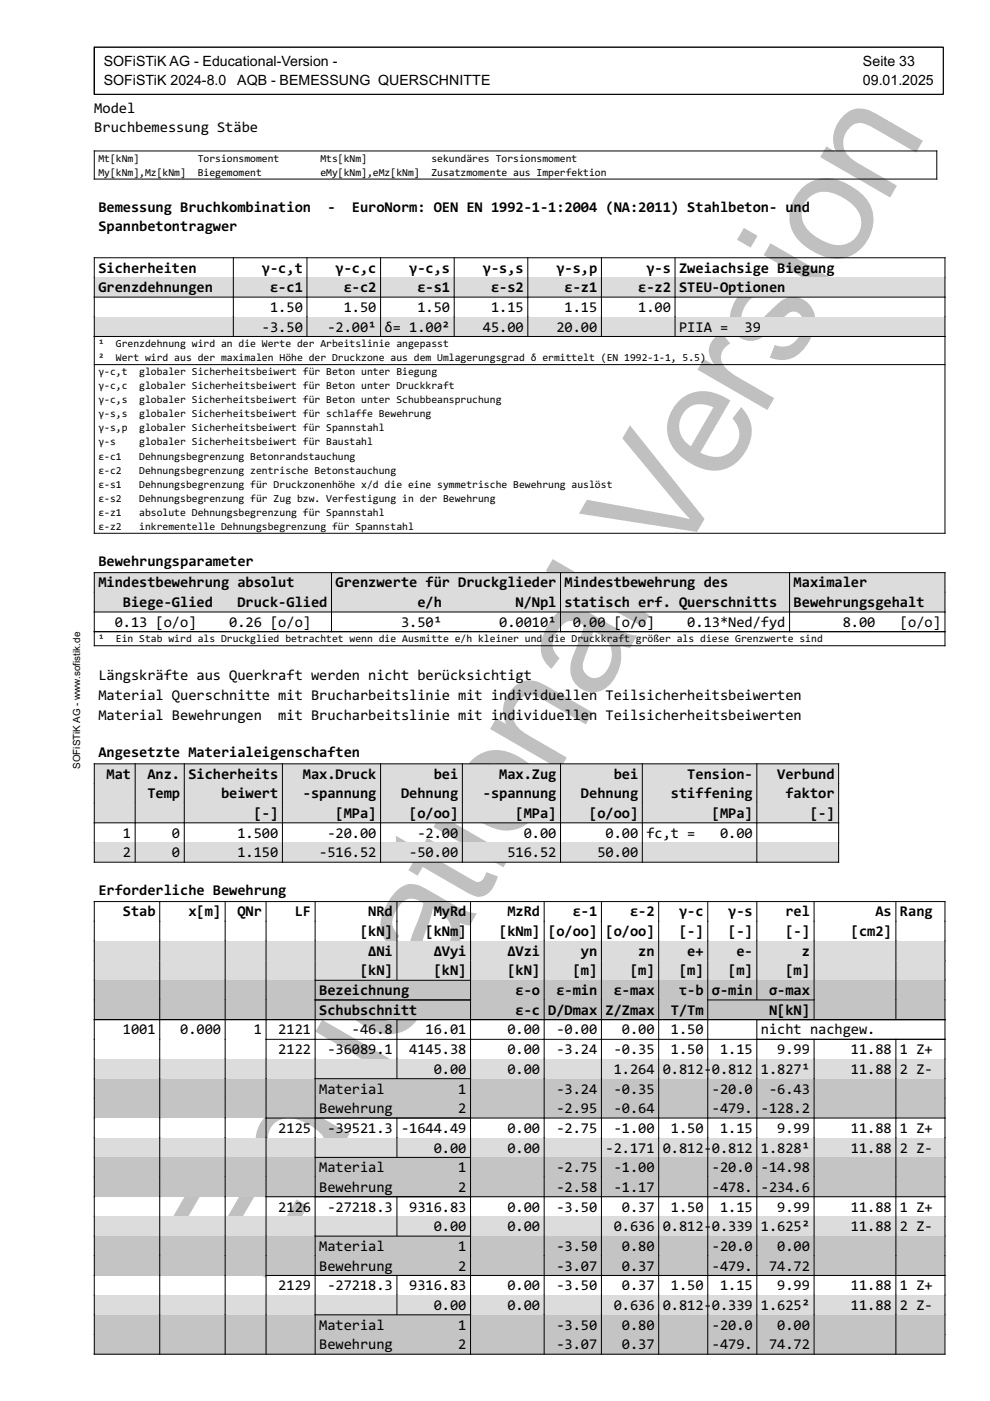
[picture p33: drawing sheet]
<svg xmlns="http://www.w3.org/2000/svg" width="210mm" height="297mm" viewBox="0 0 210 297" stroke-linecap="round" stroke-linejoin="round" font-family="sans-serif">
<defs><g id="words">
<text font-size="33" fill="#c0c0c0" x="55.1" y="273.3" transform="rotate(-60 55.1 273.3)">Educational Version</text>
<g font-size="3.2">
<text x="20" y="24">Model</text>
<text x="20" y="28">Bruchbemessung Stäbe</text>
<text x="20.9" y="44.9">Bemessung Bruchkombination</text>
<text x="69.4" y="44.9">-</text>
<text x="74.6" y="44.9">EuroNorm: OEN EN 1992-1-1:2004 (NA:2011) Stahlbeton- und</text>
<text x="20.9" y="49">Spannbetontragwer</text>
<text x="20.9" y="57.8">Sicherheiten</text>
<text x="55.5" y="57.8">γ-c,t</text>
<text x="71.2" y="57.8">γ-c,c</text>
<text x="86.8" y="57.8">γ-c,s</text>
<text x="102.4" y="57.8">γ-s,s</text>
<text x="118" y="57.8">γ-s,p</text>
<text x="137.1" y="57.8">γ-s</text>
<text x="144" y="57.8">Zweiachsige Biegung</text>
<text x="20.9" y="62">Grenzdehnungen</text>
<text x="57.3" y="62">ε-c1</text>
<text x="72.9" y="62">ε-c2</text>
<text x="88.5" y="62">ε-s1</text>
<text x="104.1" y="62">ε-s2</text>
<text x="119.7" y="62">ε-z1</text>
<text x="135.3" y="62">ε-z2</text>
<text x="144" y="62">STEU-Optionen</text>
<text x="55.5" y="70.3">-3.50</text>
<text x="57.3" y="66.1">1.50</text>
<text x="69.4" y="70.3">-2.00¹</text>
<text x="72.9" y="66.1">1.50</text>
<text x="81.6" y="70.3">δ= 1.00²</text>
<text x="88.5" y="66.1">1.50</text>
<text x="102.4" y="70.3">45.00</text>
<text x="104.1" y="66.1">1.15</text>
<text x="118" y="70.3">20.00</text>
<text x="119.7" y="66.1">1.15</text>
<text x="135.3" y="66.1">1.00</text>
<text x="144" y="70.3">PIIA =</text>
<text x="157.9" y="70.3">39</text>
<text x="20.9" y="120">Bewehrungsparameter</text>
<text x="20.9" y="124.6">Mindestbewehrung absolut</text>
<text x="71.2" y="124.6">Grenzwerte für Druckglieder</text>
<text x="119.7" y="124.6">Mindestbewehrung des</text>
<text x="168.3" y="124.6">Maximaler</text>
<text x="26.1" y="128.7">Biege-Glied</text>
<text x="50.3" y="128.7">Druck-Glied</text>
<text x="88.5" y="128.7">e/h</text>
<text x="109.3" y="128.7">N/Npl</text>
<text x="119.7" y="128.7">statisch erf. Querschnitts</text>
<text x="168.3" y="128.7">Bewehrungsgehalt</text>
<text x="24.3" y="132.9">0.13 [o/o]</text>
<text x="48.6" y="132.9">0.26 [o/o]</text>
<text x="85" y="132.9">3.50¹</text>
<text x="105.8" y="132.9">0.0010¹</text>
<text x="121.4" y="132.9">0.00 [o/o]</text>
<text x="145.7" y="132.9">0.13*Ned/fyd</text>
<text x="178.7" y="132.9">8.00</text>
<text x="190.8" y="132.9">[o/o]</text>
<text x="20.9" y="144.2">Längskräfte aus Querkraft werden nicht berücksichtigt</text>
<text x="20.9" y="148.4">Material Querschnitte mit Brucharbeitslinie mit individuellen Teilsicherheitsbeiwerten</text>
<text x="20.9" y="152.6">Material Bewehrungen</text>
<text x="59" y="152.6">mit Brucharbeitslinie mit individuellen Teilsicherheitsbeiwerten</text>
<text x="20.9" y="160.5">Angesetzte Materialeigenschaften</text>
<text x="22.6" y="165.1">Mat</text>
<text x="31.3" y="165.1">Anz.</text>
<text x="39.9" y="165.1">Sicherheits</text>
<text x="64.2" y="165.1">Max.Druck</text>
<text x="92" y="165.1">bei</text>
<text x="105.8" y="165.1">Max.Zug</text>
<text x="130.1" y="165.1">bei</text>
<text x="145.7" y="165.1">Tension-</text>
<text x="164.8" y="165.1">Verbund</text>
<text x="31.3" y="169.3">Temp</text>
<text x="46.9" y="169.3">beiwert</text>
<text x="53.8" y="173.4">[-]</text>
<text x="64.2" y="169.3">-spannung</text>
<text x="71.2" y="173.4">[MPa]</text>
<text x="85" y="169.3">Dehnung</text>
<text x="86.8" y="173.4">[o/oo]</text>
<text x="102.4" y="169.3">-spannung</text>
<text x="109.3" y="173.4">[MPa]</text>
<text x="123.2" y="169.3">Dehnung</text>
<text x="124.9" y="173.4">[o/oo]</text>
<text x="142.3" y="169.3">stiffening</text>
<text x="150.9" y="173.4">[MPa]</text>
<text x="166.5" y="169.3">faktor</text>
<text x="171.7" y="173.4">[-]</text>
<text x="26.1" y="177.6">1</text>
<text x="36.5" y="177.6">0</text>
<text x="50.3" y="177.6">1.500</text>
<text x="69.4" y="177.6">-20.00</text>
<text x="88.5" y="177.6">-2.00</text>
<text x="111" y="177.6">0.00</text>
<text x="128.4" y="177.6">0.00</text>
<text x="137.1" y="177.6">fc,t =</text>
<text x="152.7" y="177.6">0.00</text>
<text x="26.1" y="181.8">2</text>
<text x="36.5" y="181.8">0</text>
<text x="50.3" y="181.8">1.150</text>
<text x="67.7" y="181.8">-516.52</text>
<text x="86.8" y="181.8">-50.00</text>
<text x="107.6" y="181.8">516.52</text>
<text x="126.6" y="181.8">50.00</text>
<text x="20.9" y="189.7">Erforderliche Bewehrung</text>
<text x="26.1" y="194.3">Stab</text>
<text x="39.9" y="194.3">x[m]</text>
<text x="50.3" y="194.3">QNr</text>
<text x="62.5" y="194.3">LF</text>
<text x="78.1" y="194.3">NRd</text>
<text x="92" y="194.3">MyRd</text>
<text x="107.6" y="194.3">MzRd</text>
<text x="121.4" y="194.3">ε-1</text>
<text x="133.6" y="194.3">ε-2</text>
<text x="144" y="194.3">γ-c</text>
<text x="154.4" y="194.3">γ-s</text>
<text x="166.5" y="194.3">rel</text>
<text x="185.6" y="194.3">As</text>
<text x="190.8" y="194.3">Rang</text>
<text x="76.4" y="198.5">[kN]</text>
<text x="78.1" y="202.6">ΔNi</text>
<text x="90.2" y="198.5">[kNm]</text>
<text x="92" y="202.6">ΔVyi</text>
<text x="105.8" y="198.5">[kNm]</text>
<text x="107.6" y="202.6">ΔVzi</text>
<text x="116.2" y="198.5">[o/oo]</text>
<text x="123.2" y="202.6">yn</text>
<text x="128.4" y="198.5">[o/oo]</text>
<text x="135.3" y="202.6">zn</text>
<text x="144" y="198.5">[-]</text>
<text x="145.7" y="202.6">e+</text>
<text x="154.4" y="198.5">[-]</text>
<text x="156.1" y="202.6">e-</text>
<text x="166.5" y="198.5">[-]</text>
<text x="170" y="202.6">z</text>
<text x="180.4" y="198.5">[cm2]</text>
<text x="76.4" y="206.8">[kN]</text>
<text x="92" y="206.8">[kN]</text>
<text x="107.6" y="206.8">[kN]</text>
<text x="121.4" y="206.8">[m]</text>
<text x="133.6" y="206.8">[m]</text>
<text x="144" y="206.8">[m]</text>
<text x="154.4" y="206.8">[m]</text>
<text x="166.5" y="206.8">[m]</text>
<text x="67.7" y="211">Bezeichnung</text>
<text x="67.7" y="215.2">Schubschnitt</text>
<text x="109.3" y="211">ε-o</text>
<text x="109.3" y="215.2">ε-c</text>
<text x="116.2" y="215.2">D/Dmax</text>
<text x="118" y="211">ε-min</text>
<text x="128.4" y="215.2">Z/Zmax</text>
<text x="130.1" y="211">ε-max</text>
<text x="142.3" y="215.2">T/Tm</text>
<text x="144" y="211">τ-b</text>
<text x="150.9" y="211">σ-min</text>
<text x="163.1" y="211">σ-max</text>
<text x="163.1" y="215.2">N[kN]</text>
<text x="26.1" y="219.3">1001</text>
<text x="38.2" y="219.3">0.000</text>
<text x="53.8" y="219.3">1</text>
<text x="59" y="219.3">2121</text>
<text x="74.6" y="219.3">-46.8</text>
<text x="90.2" y="219.3">16.01</text>
<text x="107.6" y="219.3">0.00</text>
<text x="118" y="219.3">-0.00</text>
<text x="131.9" y="219.3">0.00</text>
<text x="142.3" y="219.3">1.50</text>
<text x="161.3" y="219.3">nicht nachgew.</text>
<text x="59" y="223.5">2122</text>
<text x="69.4" y="223.5">-36089.1</text>
<text x="86.8" y="223.5">4145.38</text>
<text x="92" y="227.7">0.00</text>
<text x="107.6" y="223.5">0.00</text>
<text x="107.6" y="227.7">0.00</text>
<text x="118" y="223.5">-3.24</text>
<text x="130.1" y="223.5">-0.35</text>
<text x="130.1" y="227.7">1.264</text>
<text x="140.5" y="227.7">0.812-</text>
<text x="142.3" y="223.5">1.50</text>
<text x="150.9" y="227.7">0.812</text>
<text x="152.7" y="223.5">1.15</text>
<text x="161.3" y="227.7">1.827¹</text>
<text x="164.8" y="223.5">9.99</text>
<text x="180.4" y="223.5">11.88</text>
<text x="180.4" y="227.7">11.88</text>
<text x="190.8" y="223.5">1 Z+</text>
<text x="190.8" y="227.7">2 Z-</text>
<text x="67.7" y="231.8">Material</text>
<text x="97.2" y="231.8">1</text>
<text x="118" y="231.8">-3.24</text>
<text x="130.1" y="231.8">-0.35</text>
<text x="150.9" y="231.8">-20.0</text>
<text x="163.1" y="231.8">-6.43</text>
<text x="67.7" y="236">Bewehrung</text>
<text x="97.2" y="236">2</text>
<text x="118" y="236">-2.95</text>
<text x="130.1" y="236">-0.64</text>
<text x="150.9" y="236">-479.</text>
<text x="161.3" y="236">-128.2</text>
<text x="59" y="240.2">2125</text>
<text x="69.4" y="240.2">-39521.3</text>
<text x="85" y="240.2">-1644.49</text>
<text x="92" y="244.4">0.00</text>
<text x="107.6" y="240.2">0.00</text>
<text x="107.6" y="244.4">0.00</text>
<text x="118" y="240.2">-2.75</text>
<text x="128.4" y="244.4">-2.171</text>
<text x="130.1" y="240.2">-1.00</text>
<text x="140.5" y="244.4">0.812-</text>
<text x="142.3" y="240.2">1.50</text>
<text x="150.9" y="244.4">0.812</text>
<text x="152.7" y="240.2">1.15</text>
<text x="161.3" y="244.4">1.828¹</text>
<text x="164.8" y="240.2">9.99</text>
<text x="180.4" y="240.2">11.88</text>
<text x="180.4" y="244.4">11.88</text>
<text x="190.8" y="240.2">1 Z+</text>
<text x="190.8" y="244.4">2 Z-</text>
<text x="67.7" y="248.5">Material</text>
<text x="97.2" y="248.5">1</text>
<text x="118" y="248.5">-2.75</text>
<text x="130.1" y="248.5">-1.00</text>
<text x="150.9" y="248.5">-20.0</text>
<text x="161.3" y="248.5">-14.98</text>
<text x="59" y="256.9">2126</text>
<text x="67.7" y="252.7">Bewehrung</text>
<text x="69.4" y="256.9">-27218.3</text>
<text x="86.8" y="256.9">9316.83</text>
<text x="97.2" y="252.7">2</text>
<text x="107.6" y="256.9">0.00</text>
<text x="118" y="252.7">-2.58</text>
<text x="118" y="256.9">-3.50</text>
<text x="130.1" y="252.7">-1.17</text>
<text x="131.9" y="256.9">0.37</text>
<text x="142.3" y="256.9">1.50</text>
<text x="150.9" y="252.7">-478.</text>
<text x="152.7" y="256.9">1.15</text>
<text x="161.3" y="252.7">-234.6</text>
<text x="164.8" y="256.9">9.99</text>
<text x="180.4" y="256.9">11.88</text>
<text x="190.8" y="256.9">1 Z+</text>
<text x="92" y="261.1">0.00</text>
<text x="107.6" y="261.1">0.00</text>
<text x="130.1" y="261.1">0.636</text>
<text x="140.5" y="261.1">0.812-</text>
<text x="150.9" y="261.1">0.339</text>
<text x="161.3" y="261.1">1.625²</text>
<text x="180.4" y="261.1">11.88</text>
<text x="190.8" y="261.1">2 Z-</text>
<text x="67.7" y="265.2">Material</text>
<text x="67.7" y="269.4">Bewehrung</text>
<text x="97.2" y="265.2">1</text>
<text x="97.2" y="269.4">2</text>
<text x="118" y="265.2">-3.50</text>
<text x="118" y="269.4">-3.07</text>
<text x="131.9" y="265.2">0.80</text>
<text x="131.9" y="269.4">0.37</text>
<text x="150.9" y="265.2">-20.0</text>
<text x="150.9" y="269.4">-479.</text>
<text x="163.1" y="269.4">74.72</text>
<text x="164.8" y="265.2">0.00</text>
<text x="59" y="273.6">2129</text>
<text x="69.4" y="273.6">-27218.3</text>
<text x="86.8" y="273.6">9316.83</text>
<text x="107.6" y="273.6">0.00</text>
<text x="118" y="273.6">-3.50</text>
<text x="131.9" y="273.6">0.37</text>
<text x="142.3" y="273.6">1.50</text>
<text x="152.7" y="273.6">1.15</text>
<text x="164.8" y="273.6">9.99</text>
<text x="180.4" y="273.6">11.88</text>
<text x="190.8" y="273.6">1 Z+</text>
<text x="67.7" y="281.9">Material</text>
<text x="92" y="277.7">0.00</text>
<text x="97.2" y="281.9">1</text>
<text x="107.6" y="277.7">0.00</text>
<text x="118" y="281.9">-3.50</text>
<text x="130.1" y="277.7">0.636</text>
<text x="131.9" y="281.9">0.80</text>
<text x="140.5" y="277.7">0.812-</text>
<text x="150.9" y="277.7">0.339</text>
<text x="150.9" y="281.9">-20.0</text>
<text x="161.3" y="277.7">1.625²</text>
<text x="164.8" y="281.9">0.00</text>
<text x="180.4" y="277.7">11.88</text>
<text x="190.8" y="277.7">2 Z-</text>
<text x="67.7" y="286.1">Bewehrung</text>
<text x="97.2" y="286.1">2</text>
<text x="118" y="286.1">-3.07</text>
<text x="131.9" y="286.1">0.37</text>
<text x="150.9" y="286.1">-479.</text>
<text x="163.1" y="286.1">74.72</text>
</g>
<g font-size="3">
<text x="22" y="14">SOFiSTiK AG - Educational-Version -</text>
<text x="22" y="18">SOFiSTiK 2024-8.0</text>
<text x="50.3" y="18">AQB - BEMESSUNG QUERSCHNITTE</text>
<text x="183" y="14">Seite 33</text>
<text x="183" y="18">09.01.2025</text>
</g>
<g font-size="2.3">
<text x="20.9" y="34.2">Mt[kNm]</text>
<text x="41.9" y="34.2">Torsionsmoment</text>
<text x="67.9" y="34.2">Mts[kNm]</text>
<text x="91.5" y="34.2">sekundäres Torsionsmoment</text>
<text x="20.9" y="37.2">My[kNm],Mz[kNm]</text>
<text x="41.9" y="37.2">Biegemoment</text>
<text x="67.9" y="37.2">eMy[kNm],eMz[kNm]</text>
<text x="91.5" y="37.2">Zusatzmomente aus Imperfektion</text>
<text x="20.9" y="73.6">¹</text>
<text x="20.9" y="76.6">²</text>
<text x="24.6" y="73.6">Grenzdehnung wird an die Werte der Arbeitslinie angepasst</text>
<text x="24.6" y="76.6">Wert wird aus der maximalen Höhe der Druckzone aus dem Umlagerungsgrad δ ermittelt (EN 1992-1-1, 5.5)</text>
<text x="20.9" y="79.5">γ-c,t</text>
<text x="20.9" y="82.5">γ-c,c</text>
<text x="29.5" y="79.5">globaler Sicherheitsbeiwert für Beton unter Biegung</text>
<text x="29.5" y="82.5">globaler Sicherheitsbeiwert für Beton unter Druckkraft</text>
<text x="20.9" y="85.5">γ-c,s</text>
<text x="20.9" y="88.5">γ-s,s</text>
<text x="29.5" y="85.5">globaler Sicherheitsbeiwert für Beton unter Schubbeanspruchung</text>
<text x="29.5" y="88.5">globaler Sicherheitsbeiwert für schlaffe Bewehrung</text>
<text x="20.9" y="91.5">γ-s,p</text>
<text x="20.9" y="94.4">γ-s</text>
<text x="29.5" y="91.5">globaler Sicherheitsbeiwert für Spannstahl</text>
<text x="29.5" y="94.4">globaler Sicherheitsbeiwert für Baustahl</text>
<text x="20.9" y="97.4">ε-c1</text>
<text x="20.9" y="100.4">ε-c2</text>
<text x="29.5" y="97.4">Dehnungsbegrenzung Betonrandstauchung</text>
<text x="29.5" y="100.4">Dehnungsbegrenzung zentrische Betonstauchung</text>
<text x="20.9" y="103.4">ε-s1</text>
<text x="20.9" y="106.4">ε-s2</text>
<text x="29.5" y="103.4">Dehnungsbegrenzung für Druckzonenhöhe x/d die eine symmetrische Bewehrung auslöst</text>
<text x="29.5" y="106.4">Dehnungsbegrenzung für Zug bzw. Verfestigung in der Bewehrung</text>
<text x="20.9" y="109.3">ε-z1</text>
<text x="20.9" y="112.3">ε-z2</text>
<text x="29.5" y="109.3">absolute Dehnungsbegrenzung für Spannstahl</text>
<text x="29.5" y="112.3">inkrementelle Dehnungsbegrenzung für Spannstahl</text>
<text x="20.9" y="136.2">¹</text>
<text x="24.6" y="136.2">Ein Stab wird als Druckglied betrachtet wenn die Ausmitte e/h kleiner und die Druckkraft größer als diese Grenzwerte sind</text>
</g>
<text font-size="2.1" x="17" y="163" transform="rotate(-90 17 163)">SOFiSTiK AG - www.sofistik.de</text>
</g></defs>
<path d="M20 10h180v10h-180zM20 32h178.6v6h-178.6zM20 58.8v-4.1h180.4v4.1M49.5 54.7v4.1M65.1 54.7v4.1M80.7 54.7v4.1M96.3 54.7v4.1M111.9 54.7v4.1M127.5 54.7v4.1M143.1 54.7v4.1M20 287h180" fill="none" stroke="#000" stroke-width=".21"/>
<path d="M20 58.8h180.4v4.2h-180.4z" fill="#dcdcdc"/>
<path d="M20 58.8v8.4M49.5 58.8v8.4M65.1 58.8v8.4M80.7 58.8v8.4M96.3 58.8v8.4M111.9 58.8v8.4M127.5 58.8v8.4M143.1 58.8v8.4M200.4 58.8v8.4M20 63h180.4" fill="none" stroke="#000" stroke-width=".21"/>
<path d="M20 67.2h180.4v4.1h-180.4z" fill="#dcdcdc"/>
<path d="M20 67.2v45.9h180.4v-45.9M20 71.3h180.4M20 77.3h180.4M49.5 67.2v4.1M65.1 67.2v4.1M80.7 67.2v4.1M96.3 67.2v4.1M111.9 67.2v4.1M127.5 67.2v4.1M143.1 67.2v4.1" fill="none" stroke="#000" stroke-width=".21"/>
<path d="M20 121.4h180.4v4.2h-180.4z" fill="#dcdcdc"/>
<path d="M20 125.6v-4.2h180.4v4.2M70.3 121.4v4.2M118.8 121.4v4.2M167.4 121.4v4.2" fill="none" stroke="#000" stroke-width=".21"/>
<path d="M20 125.6h180.4v4.2h-180.4z" fill="#dcdcdc"/>
<path d="M20 125.6v11.3h180.4v-11.3M20 133.9h180.4M20 129.8h180.4M70.3 125.6v8.3M118.8 125.6v8.3M167.4 125.6v8.3" fill="none" stroke="#000" stroke-width=".21"/>
<path d="M20 161.9h157.8v4.2h-157.8z" fill="#dcdcdc"/>
<path d="M20 166.1v-4.2h157.8v4.2M28.7 161.9v4.2M39.1 161.9v4.2M59.9 161.9v4.2M80.7 161.9v4.2M98 161.9v4.2M118.8 161.9v4.2M136.2 161.9v4.2M160.5 161.9v4.2" fill="none" stroke="#000" stroke-width=".21"/>
<path d="M20 166.1h157.8v4.2h-157.8z" fill="#dcdcdc"/>
<path d="M20 166.1v4.2M28.7 166.1v4.2M39.1 166.1v4.2M59.9 166.1v4.2M80.7 166.1v4.2M98 166.1v4.2M118.8 166.1v4.2M136.2 166.1v4.2M160.5 166.1v4.2M177.8 166.1v4.2" fill="none" stroke="#000" stroke-width=".21"/>
<path d="M20 170.3h157.8v4.2h-157.8z" fill="#dcdcdc"/>
<path d="M20 170.3v8.3M20 174.5h157.8M28.7 170.3v8.3M39.1 170.3v8.3M59.9 170.3v8.3M80.7 170.3v8.3M98 170.3v8.3M118.8 170.3v8.3M136.2 170.3v8.3M160.5 170.3v8.3M177.8 170.3v8.3" fill="none" stroke="#000" stroke-width=".21"/>
<path d="M20 178.6h157.8v4.2h-157.8z" fill="#dcdcdc"/>
<g fill="none" stroke="#000" stroke-width=".21">
<path d="M20 178.6v4.2h157.8v-4.2M28.7 178.6v4.2M39.1 178.6v4.2M59.9 178.6v4.2M80.7 178.6v4.2M98 178.6v4.2M118.8 178.6v4.2M136.2 178.6v4.2M160.5 178.6v4.2M20 199.5v-8.4h180.4v8.4M33.9 191.1v8.4M47.7 191.1v8.4"/>
<path d="M56.4 191.1v8.4M66.8 191.1v8.4M84.2 191.1v8.4M99.8 191.1v8.4M115.4 191.1v8.4M127.5 191.1v8.4M139.7 191.1v8.4M150.1 191.1v8.4M160.5 191.1v8.4M172.6 191.1v8.4M189.9 191.1v8.4"/>
</g>
<path d="M20 199.5h180.4v4.2h-180.4z" fill="#dcdcdc"/>
<g fill="none" stroke="#000" stroke-width=".21">
<path d="M20 199.5v4.2M33.9 199.5v4.2M47.7 199.5v4.2M56.4 199.5v4.2M66.8 199.5v4.2M84.2 199.5v4.2M99.8 199.5v4.2M115.4 199.5v4.2M127.5 199.5v4.2M139.7 199.5v4.2M150.1 199.5v4.2M160.5 199.5v4.2"/>
<path d="M172.6 199.5v4.2M189.9 199.5v4.2M200.4 199.5v4.2"/>
</g>
<path d="M20 203.7h180.4v4.1h-180.4z" fill="#dcdcdc"/>
<g fill="none" stroke="#000" stroke-width=".21">
<path d="M20 203.7v4.1M33.9 203.7v4.1M47.7 203.7v4.1M56.4 203.7v4.1M66.8 203.7v4.1M84.2 203.7v4.1M99.8 203.7v4.1M115.4 203.7v4.1M127.5 203.7v4.1M139.7 203.7v4.1M150.1 203.7v4.1M160.5 203.7v4.1"/>
<path d="M172.6 203.7v4.1M189.9 203.7v4.1M200.4 203.7v4.1"/>
</g>
<path d="M20 207.8h180.4v4.2h-180.4z" fill="#c4c4c4"/>
<g fill="none" stroke="#000" stroke-width=".21">
<path d="M20 207.8v4.2M33.9 207.8v4.2M47.7 207.8v4.2M56.4 207.8v4.2M66.8 212v-4.2h33v4.2M115.4 207.8v4.2M127.5 207.8v4.2M139.7 207.8v4.2M150.1 207.8v4.2M160.5 207.8v4.2M172.6 207.8v4.2M189.9 207.8v4.2"/>
<path d="M200.4 207.8v4.2"/>
</g>
<path d="M20 212h180.4v4.2h-180.4z" fill="#c4c4c4"/>
<g fill="none" stroke="#000" stroke-width=".21">
<path d="M20 212v12.5M20 216.2h180.4M33.9 212v12.5M47.7 212v12.5M56.4 212v12.5M84.2 216.2v8.3M115.4 212v12.5M127.5 212v12.5M139.7 212v12.5M160.5 216.2v8.3M172.6 216.2v-4.2h-22.5v12.5M189.9 212v4.2"/>
<path d="M200.4 212v12.5M56.4 220.4h144M66.8 224.5v-12.5h33v12.5M172.6 220.4v4.1M189.9 220.4v4.1"/>
</g>
<path d="M20 224.5h180.4v4.2h-180.4z" fill="#dcdcdc"/>
<g fill="none" stroke="#000" stroke-width=".21">
<path d="M20 224.5v4.2M33.9 224.5v4.2M47.7 224.5v4.2M56.4 224.5v4.2M66.8 224.5v4.2M84.2 224.5v4.2M99.8 224.5v4.2M115.4 224.5v4.2M127.5 224.5v4.2M139.7 224.5v4.2M150.1 224.5v4.2M160.5 224.5v4.2"/>
<path d="M172.6 224.5v4.2M189.9 224.5v4.2M200.4 224.5v4.2"/>
</g>
<path d="M20 228.7h180.4v4.2h-180.4z" fill="#c4c4c4"/>
<g fill="none" stroke="#000" stroke-width=".21">
<path d="M20 228.7v4.2M33.9 228.7v4.2M47.7 228.7v4.2M56.4 228.7v4.2M66.8 232.9v-4.2h33v4.2M115.4 228.7v4.2M127.5 228.7v4.2M139.7 228.7v4.2M150.1 228.7v4.2M160.5 228.7v4.2M172.6 228.7v4.2M189.9 228.7v4.2"/>
<path d="M200.4 228.7v4.2"/>
</g>
<path d="M20 232.9h180.4v4.1h-180.4z" fill="#c4c4c4"/>
<g fill="none" stroke="#000" stroke-width=".21">
<path d="M20 232.9v8.3M33.9 232.9v8.3M47.7 232.9v8.3M56.4 232.9v8.3M56.4 237h144M66.8 232.9v8.3M84.2 237v4.2M99.8 232.9v8.3M115.4 232.9v8.3M127.5 232.9v8.3M139.7 232.9v8.3M150.1 232.9v8.3"/>
<path d="M160.5 232.9v8.3M172.6 232.9v8.3M189.9 232.9v8.3M200.4 232.9v8.3"/>
</g>
<path d="M20 241.2h180.4v4.2h-180.4z" fill="#dcdcdc"/>
<g fill="none" stroke="#000" stroke-width=".21">
<path d="M20 241.2v4.2M33.9 241.2v4.2M47.7 241.2v4.2M56.4 241.2v4.2M66.8 241.2v4.2M84.2 241.2v4.2M99.8 241.2v4.2M115.4 241.2v4.2M127.5 241.2v4.2M139.7 241.2v4.2M150.1 241.2v4.2M160.5 241.2v4.2"/>
<path d="M172.6 241.2v4.2M189.9 241.2v4.2M200.4 241.2v4.2"/>
</g>
<path d="M20 245.4h180.4v4.2h-180.4z" fill="#c4c4c4"/>
<g fill="none" stroke="#000" stroke-width=".21">
<path d="M20 245.4v4.2M33.9 245.4v4.2M47.7 245.4v4.2M56.4 245.4v4.2M66.8 249.6v-4.2h33v4.2M115.4 245.4v4.2M127.5 245.4v4.2M139.7 245.4v4.2M150.1 245.4v4.2M160.5 245.4v4.2M172.6 245.4v4.2M189.9 245.4v4.2"/>
<path d="M200.4 245.4v4.2"/>
</g>
<path d="M20 249.6h180.4v4.1h-180.4z" fill="#c4c4c4"/>
<g fill="none" stroke="#000" stroke-width=".21">
<path d="M20 249.6v8.3M33.9 249.6v8.3M47.7 249.6v8.3M56.4 249.6v8.3M56.4 253.7h144M66.8 249.6v8.3M84.2 253.7v4.2M99.8 249.6v8.3M115.4 249.6v8.3M127.5 249.6v8.3M139.7 249.6v8.3M150.1 249.6v8.3"/>
<path d="M160.5 249.6v8.3M172.6 249.6v8.3M189.9 249.6v8.3M200.4 249.6v8.3"/>
</g>
<path d="M20 257.9h180.4v4.2h-180.4z" fill="#dcdcdc"/>
<g fill="none" stroke="#000" stroke-width=".21">
<path d="M20 257.9v4.2M33.9 257.9v4.2M47.7 257.9v4.2M56.4 257.9v4.2M66.8 257.9v4.2M84.2 257.9v4.2M99.8 257.9v4.2M115.4 257.9v4.2M127.5 257.9v4.2M139.7 257.9v4.2M150.1 257.9v4.2M160.5 257.9v4.2"/>
<path d="M172.6 257.9v4.2M189.9 257.9v4.2M200.4 257.9v4.2"/>
</g>
<path d="M20 262.1h180.4v4.2h-180.4z" fill="#c4c4c4"/>
<g fill="none" stroke="#000" stroke-width=".21">
<path d="M20 262.1v4.2M33.9 262.1v4.2M47.7 262.1v4.2M56.4 262.1v4.2M66.8 266.3v-4.2h33v4.2M115.4 262.1v4.2M127.5 262.1v4.2M139.7 262.1v4.2M150.1 262.1v4.2M160.5 262.1v4.2M172.6 262.1v4.2M189.9 262.1v4.2"/>
<path d="M200.4 262.1v4.2"/>
</g>
<path d="M20 266.3h180.4v4.1h-180.4z" fill="#c4c4c4"/>
<g fill="none" stroke="#000" stroke-width=".21">
<path d="M20 266.3v8.3M33.9 266.3v8.3M47.7 266.3v8.3M56.4 266.3v8.3M56.4 270.4h144M66.8 266.3v8.3M84.2 270.4v4.2M99.8 266.3v8.3M115.4 266.3v8.3M127.5 266.3v8.3M139.7 266.3v8.3M150.1 266.3v8.3"/>
<path d="M160.5 266.3v8.3M172.6 266.3v8.3M189.9 266.3v8.3M200.4 266.3v8.3"/>
</g>
<path d="M20 274.6h180.4v4.2h-180.4z" fill="#dcdcdc"/>
<g fill="none" stroke="#000" stroke-width=".21">
<path d="M20 274.6v4.2M33.9 274.6v4.2M47.7 274.6v4.2M56.4 274.6v4.2M66.8 274.6v4.2M84.2 274.6v4.2M99.8 274.6v4.2M115.4 274.6v4.2M127.5 274.6v4.2M139.7 274.6v4.2M150.1 274.6v4.2M160.5 274.6v4.2"/>
<path d="M172.6 274.6v4.2M189.9 274.6v4.2M200.4 274.6v4.2"/>
</g>
<path d="M20 278.8h180.4v4.1h-180.4z" fill="#c4c4c4"/>
<g fill="none" stroke="#000" stroke-width=".21">
<path d="M20 278.8v4.1M33.9 278.8v4.1M47.7 278.8v4.1M56.4 278.8v4.1M115.4 278.8v4.1M127.5 278.8v4.1M139.7 278.8v4.1M150.1 278.8v4.1M160.5 278.8v4.1M172.6 278.8v4.1M189.9 278.8v4.1M200.4 278.8v4.1"/>
<path d="M66.8 282.9v-4.1h33v4.1"/>
</g>
<path d="M20 282.9h180.4v4.2h-180.4z" fill="#c4c4c4"/>
<g fill="none" stroke="#000" stroke-width=".21">
<path d="M20 282.9v4.2h180.4v-4.2M33.9 282.9v4.2M47.7 282.9v4.2M56.4 282.9v4.2M66.8 282.9v4.2M99.8 282.9v4.2M115.4 282.9v4.2M127.5 282.9v4.2M139.7 282.9v4.2M150.1 282.9v4.2M160.5 282.9v4.2M172.6 282.9v4.2"/>
<path d="M189.9 282.9v4.2"/>
</g>
<use href="#words"/>
</svg>
